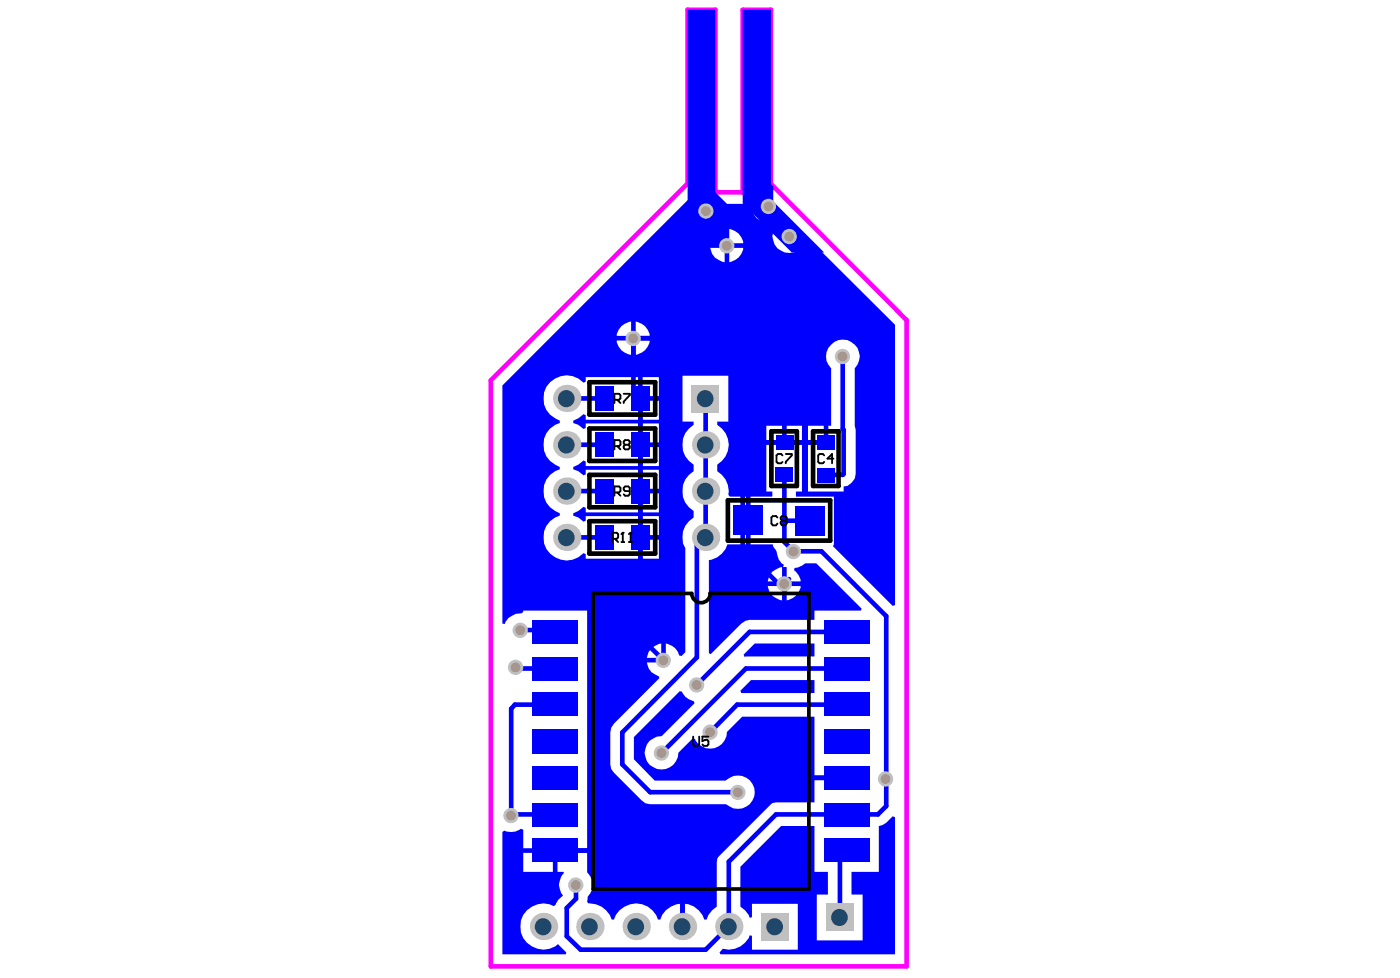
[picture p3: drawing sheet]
<svg xmlns="http://www.w3.org/2000/svg" width="288mm" height="201mm" viewBox="0 0 288 201" stroke-linecap="round" stroke-linejoin="round" font-family="sans-serif">
<path d="M141.4 2h5.7v37.5h5.6v-37.5h5.8v35.8l27.9 28v132.9h-85.5v-120.5l40.5-40.5z" fill="none" stroke="#f0f" stroke-width=".95"/>
<g fill="#a6968d">
<circle cx="162.3" cy="48.6" r="1"/>
<circle cx="158" cy="42.4" r="1"/>
<circle cx="149.4" cy="50.5" r="1"/>
<circle cx="145.1" cy="43.4" r="1"/>
<circle cx="136.4" cy="135.8" r="1"/>
<circle cx="143.2" cy="140.8" r="1"/>
<circle cx="173.2" cy="73.3" r="1"/>
<circle cx="130.2" cy="69.6" r="1"/>
<circle cx="161.2" cy="120.1" r="1"/>
<circle cx="163.1" cy="113.4" r="1"/>
<circle cx="182.1" cy="160.2" r="1"/>
<circle cx="151.7" cy="162.9" r="1"/>
<circle cx="118.4" cy="182" r="1"/>
<circle cx="105.1" cy="167.7" r="1"/>
<circle cx="107" cy="129.6" r="1"/>
<circle cx="106" cy="137.2" r="1"/>
<circle cx="146" cy="150.5" r="1"/>
<circle cx="136" cy="154.8" r="1"/>
</g>
<g fill="#00f">
<path d="M141.4 2h5.7v37.5l2.4 2.4v8.6h-6.2l-1.9-1.9z"/>
<path d="M155.2 132.3h12.3v2.7l-14.4 .1-.2-.5z"/>
<path d="M154.4 139.8h13.1v2.7h-15.1l-.2-.5z"/>
<path d="M152.7 2h5.8v35.8l.5 .5v3.1l10.5 10.5h-6.7l-10.1-10.1z"/>
<path d="M160.6 169.8h6.9v9.5h2.7v4.6h-2.3v9.5h9.5v-9.5h-2.3v-4.6h5.6v-9.5l.8-.2 .7-.4 1.4-1.4 .4 .2v28.2h-35.9l-.1-.4 .6-.7a4.6 4.6 0 0 0 5.5-2.8l.5 .1v2.9h9.4v-9.5h-9.4v2.8l-.5 .1-.1-.6-.8-.9-1-.8v-8.2z"/>
<path d="M142.9 39.5l-39.6 39.8v48.9l.5 .1a3.6 3.6 0 0 1 3.4-2.2l.4-.3v-.3h13.1v48.9h-13.1v-3.8l-.5-.2a3.3 3.3 0 0 1-3.4 .4l-.4 .3v25.1h13l.1-.4-1.7-1.7a4.7 4.7 0 0 1-7.7-3.1 4.7 4.7 0 0 1 6.9-4.7l.3-.3 .6-1 1-.9a3.3 3.3 0 0 1 .2-4.6l-.1-.2h-1.3v-3.9h6.1v3.9a3.6 3.6 0 0 1 .1 5.1l-.1 1.1 .3 .2a4.7 4.7 0 0 1 4.8 3.4h.4a4.7 4.7 0 0 1 4.6-3.4 4.7 4.7 0 0 1 4.5 3.4h.5a4.6 4.6 0 0 1 4.1-3.3v4.7h.9v-4.7a4.5 4.5 0 0 1 4 3.3h.5l.4-1 .7-.9 1-.8v-9.2l.2-1 .5-.7 9.8-9.9 .7-.4 1-.2h7.9v-4.6h6.6v-1h-6.6v-12h-14.9l-3.1 3.1a3.4 3.4 0 0 1-2.7 3.4 3.4 3.4 0 0 1-3.9-2l-.5-.1-2.9 3a3.5 3.5 0 0 1-3.5 3.5 3.5 3.5 0 0 1-3.4-3.5 3.5 3.5 0 0 1 3.5-3.4l6.7-6.8-.2-.5a3.2 3.2 0 0 1-2.4-1.9l-.4-.1-9.5 9.4v4.6l4.3 4.4h14.7a3.5 3.5 0 0 1 4.9 0 3.5 3.5 0 0 1 0 4.9 3.5 3.5 0 0 1-4.9 0h-15.6l-1-.2-.7-.6-5.8-5.7-.5-.8-.2-.9v-6.6l.2-1 .5-.8 9.4-9.4-.1-.3a3.3 3.3 0 0 1-2.5-2.9h3.4v-.5h.5v-3.4a3.5 3.5 0 0 1 2.8 2.5l.4 .1 .8-.8v-21.4a4.6 4.6 0 0 1 1.7-6.3v-1.3a4.8 4.8 0 0 1 0-8.2v-1.4a4.8 4.8 0 0 1 0-8.2v-.6h-2.3v-9.4h9.5v9.4h-2.3v.6a4.7 4.7 0 0 1 0 8.2v1.4a4.7 4.7 0 0 1 2.3 4.8l.2 .4h3.4v9.8h-3.8a4.7 4.7 0 0 1-3.8 3.3v19.1l.3 .2 6.3-6.3 .9-.6 .8-.2h13.4v-1.9h9.5l.2-.3-9.3-9.4h-2.2a4.9 4.9 0 0 1-2.3 1l-.1 .5a3.1 3.1 0 0 1 1.3 2.2h-2.8v-2.9h-.8l.2-.5a3.2 3.2 0 0 1-1.5-2.7l-.7-1-.1-.5h-4.6v-9.8l4.5-.1v-.9h-1.2v-9.7h7.3v9.7h-1.2v1h7.8v9.8l-.2 .4 12.3 12.3 .4-.2v-57.6l-17.9-17.8-.4 .1a3.4 3.4 0 0 1-3.8 2.9 3.4 3.4 0 0 1-3.1-3.6 3.4 3.4 0 0 1 3.5-3.2l-.9-1h-.5a3.4 3.4 0 0 1-4.2 1.4 3.4 3.4 0 0 1-2.1-4l-.4-.3-.6 .5-.9 .1h-4l-.3 .5 .1 .5h-6.7a3.2 3.2 0 0 1 2.5-2.9l.3-.5zM141.8 43.8h2.9v3a3.3 3.3 0 0 1-2.9-3zM145.7 43.8h2.8a3.3 3.3 0 0 1-2.8 3zM147 48l1.5-.8 .5-.1v2.9h-3l.4-1.2zM150 47.1a3.3 3.3 0 0 1 2.8 2.9h-2.8zM146 51h3v2.9a3.3 3.3 0 0 1-3-2.9zM150 51h2.8a3.3 3.3 0 0 1-2.8 2.9zM127.8 67.1l.6-.5 1.4-.5v3h-3v-.4l.4-.9zM130.7 66.1a3.3 3.3 0 0 1 2.9 3h-2.9zM126.8 70h3v3a3.3 3.3 0 0 1-3-3zM130.7 70h2.9a3.3 3.3 0 0 1-2.9 3zM113.1 78.6a4.7 4.7 0 0 1 6.9 .1l.4-.2v-1h10.8v8.8h-10.8v-1l-.4-.1-1.1 .8-1 .5v.5l1 .3 1.1 .9 .4-.2v-.9h10.8v8.7h-10.8v-.9l-.4-.2-1.1 .8-1 .5v.5l1 .4 1.1 .8 .4-.2v-.9h10.8v8.8h-10.8v-1l-.4-.2-1.1 .9-1 .4v.5l1 .4 1.1 .9 .4-.2v-1h10.8v8.8h-10.8v-1l-.4-.2a4.7 4.7 0 0 1-7.5-.7 4.7 4.7 0 0 1 2.6-7v-.5a4.7 4.7 0 0 1-3.3-4.5 4.7 4.7 0 0 1 3.3-4.5v-.5a4.7 4.7 0 0 1-3.3-4.5 4.7 4.7 0 0 1 3.3-4.5v-.5a4.7 4.7 0 0 1-2-7.9zM132.1 77.5h3.4v3.9h-3.4zM132.1 82.4h3.4v3.9h-3.4zM157.6 87.5h3.2v3h-3.2zM161.8 87.5h3.1v3h-3.1zM166.1 87.5h3.3v3h-3.3zM132.1 87.1h3.4v3.9h-3.4zM132.1 91.9h3.4v3.9h-3.4zM132.1 96.6h3.4v3.9h-3.4zM170.9 70.9a3.4 3.4 0 0 1 4.9 0 3.4 3.4 0 0 1 0 4.8v11.8l.1 .9v9a2.81 2.81 0 0 1-2.4 2.6v1.1h-7.4v-9.7h3.8v-.4h.4v-3.5h.6v-11.8a3.3 3.3 0 0 1 0-4.8zM132.1 101.4h3.4v4h-3.4zM132.1 106.1h3.4v3.9h-3.4zM132.1 111h3.4v3.9h-3.4zM158.8 117.5l1.5-.8 .5-.1v2.9h-2.9l.3-1.2zM157.9 120.5h2.9v2.9a3.3 3.3 0 0 1-2.9-2.9zM161.8 120.5h2.8a3.3 3.3 0 0 1-2.8 2.9zM134 133.3l1.5-.9 .5-.1v3h-3l.4-1.3zM107.6 175.4h6.1v3.9h-6.1z"/>
</g>
<g fill="none" stroke="#00f" stroke-width=".95">
<path d="M173.3 73.3v14.9l.2 .2v9l-.2 .2h-3.4M116.5 91.4h7.7M116.5 81.9h7.7M145.1 81.9v28.6l-1.8 1.7v23l-15.3 15.4v6.6l5.7 5.7h18.1M152.7 91h17.2M161.3 97.6v13.8l1.9 2h5.7l13.3 13.3v39l-1.7 1.8h-20.9l-9.7 9.7v13.3l-4.8 4.8h-25.7l-2.9-2.8v-5.8l1.9-1.9v-2.9M116.5 101h7.7M116.5 110.5h7.7M161.3 107.1h5.2M162.2 119.1l-.9 .9h-1.3l-7.3-7.3v-35.6l-7.5-7.6h-15v10.9l1.5 1.5v49.1l.4 .4M106.1 137.2l.2 .2h7.9M107 129.5h6.8l.4 .4"/>
<path d="M132.1 131.4v5.7l-7.6 7.4v30.4M132.1 131.4l4.3 4.3M174.1 137.4h-20.7l-17.3 17.4M174.1 129.9h-20l-10.8 10.9M114.2 144.9h-8.3l-.8 .8v21.9l.2-.1h8.9M174.1 159.9h-10.8l-16.3 16.3h-6.7M174.1 144.9h-22.5l-5.6 5.6M114.2 174.9h24.8l1.3 1.3M140.3 176.2v14.3M174.1 174.9l-1.4 1.4v12.3"/>
</g>
<circle cx="162.3" cy="48.6" r="1.57" fill="#c0c0c0"/>
<circle cx="162.3" cy="48.6" r="1" fill="#a6968d"/>
<circle cx="158" cy="42.4" r="1.57" fill="#c0c0c0"/>
<circle cx="158" cy="42.4" r="1" fill="#a6968d"/>
<circle cx="149.4" cy="50.5" r="1.57" fill="#c0c0c0"/>
<circle cx="149.4" cy="50.5" r="1" fill="#a6968d"/>
<circle cx="145.1" cy="43.4" r="1.57" fill="#c0c0c0"/>
<circle cx="145.1" cy="43.4" r="1" fill="#a6968d"/>
<circle cx="136.4" cy="135.8" r="1.57" fill="#c0c0c0"/>
<circle cx="136.4" cy="135.8" r="1" fill="#a6968d"/>
<circle cx="143.2" cy="140.8" r="1.57" fill="#c0c0c0"/>
<circle cx="143.2" cy="140.8" r="1" fill="#a6968d"/>
<circle cx="173.2" cy="73.3" r="1.57" fill="#c0c0c0"/>
<circle cx="173.2" cy="73.3" r="1" fill="#a6968d"/>
<circle cx="130.2" cy="69.6" r="1.57" fill="#c0c0c0"/>
<circle cx="130.2" cy="69.6" r="1" fill="#a6968d"/>
<circle cx="161.2" cy="120.1" r="1.57" fill="#c0c0c0"/>
<circle cx="161.2" cy="120.1" r="1" fill="#a6968d"/>
<circle cx="163.1" cy="113.4" r="1.57" fill="#c0c0c0"/>
<circle cx="163.1" cy="113.4" r="1" fill="#a6968d"/>
<circle cx="182.1" cy="160.2" r="1.57" fill="#c0c0c0"/>
<circle cx="182.1" cy="160.2" r="1" fill="#a6968d"/>
<circle cx="151.7" cy="162.9" r="1.57" fill="#c0c0c0"/>
<circle cx="151.7" cy="162.9" r="1" fill="#a6968d"/>
<circle cx="118.4" cy="182" r="1.57" fill="#c0c0c0"/>
<circle cx="118.4" cy="182" r="1" fill="#a6968d"/>
<circle cx="105.1" cy="167.7" r="1.57" fill="#c0c0c0"/>
<circle cx="105.1" cy="167.7" r="1" fill="#a6968d"/>
<circle cx="107" cy="129.6" r="1.57" fill="#c0c0c0"/>
<circle cx="107" cy="129.6" r="1" fill="#a6968d"/>
<circle cx="106" cy="137.2" r="1.57" fill="#c0c0c0"/>
<circle cx="106" cy="137.2" r="1" fill="#a6968d"/>
<circle cx="146" cy="150.5" r="1.57" fill="#c0c0c0"/>
<circle cx="146" cy="150.5" r="1" fill="#a6968d"/>
<circle cx="136" cy="154.8" r="1.57" fill="#c0c0c0"/>
<circle cx="136" cy="154.8" r="1" fill="#a6968d"/>
<circle cx="149.9" cy="190.5" r="2.81" fill="#c0c0c0"/>
<circle cx="149.7" cy="190.5" r="1.74" fill="#1f4769"/>
<circle cx="111.8" cy="190.5" r="2.81" fill="#c0c0c0"/>
<circle cx="111.7" cy="190.5" r="1.74" fill="#1f4769"/>
<path d="M169.9 185.8h5.6v5.7h-5.6z" fill-rule="evenodd" fill="#c0c0c0"/>
<circle cx="172.6" cy="188.6" r="1.74" fill="#1f4769"/>
<circle cx="130.8" cy="190.5" r="2.81" fill="#c0c0c0"/>
<circle cx="130.7" cy="190.5" r="1.74" fill="#1f4769"/>
<circle cx="140.3" cy="190.5" r="2.81" fill="#c0c0c0"/>
<circle cx="140.2" cy="190.5" r="1.74" fill="#1f4769"/>
<circle cx="145.1" cy="91.4" r="2.81" fill="#c0c0c0"/>
<circle cx="145" cy="91.5" r="1.74" fill="#1f4769"/>
<circle cx="121.3" cy="190.5" r="2.81" fill="#c0c0c0"/>
<circle cx="121.2" cy="190.5" r="1.74" fill="#1f4769"/>
<circle cx="116.5" cy="91.4" r="2.81" fill="#c0c0c0"/>
<circle cx="116.4" cy="91.5" r="1.74" fill="#1f4769"/>
<circle cx="145.1" cy="110.5" r="2.81" fill="#c0c0c0"/>
<circle cx="145" cy="110.5" r="1.74" fill="#1f4769"/>
<circle cx="145.1" cy="101" r="2.81" fill="#c0c0c0"/>
<circle cx="145" cy="101" r="1.74" fill="#1f4769"/>
<circle cx="116.5" cy="110.5" r="2.81" fill="#c0c0c0"/>
<circle cx="116.4" cy="110.5" r="1.74" fill="#1f4769"/>
<circle cx="116.5" cy="101" r="2.81" fill="#c0c0c0"/>
<circle cx="116.4" cy="101" r="1.74" fill="#1f4769"/>
<path d="M142.2 79.2h5.7v5.6h-5.7z" fill-rule="evenodd" fill="#c0c0c0"/>
<circle cx="145" cy="82" r="1.74" fill="#1f4769"/>
<circle cx="116.5" cy="81.9" r="2.81" fill="#c0c0c0"/>
<circle cx="116.4" cy="82" r="1.74" fill="#1f4769"/>
<path d="M156.5 187.7h5.6v5.7h-5.6z" fill-rule="evenodd" fill="#c0c0c0"/>
<circle cx="159.3" cy="190.5" r="1.74" fill="#1f4769"/>
<g fill="#00f">
<path d="M169.5 172.4h9.4v4.9h-9.4z" fill-rule="evenodd"/>
<path d="M169.5 165.1h9.4v4.8h-9.4z" fill-rule="evenodd"/>
<path d="M169.5 157.5h9.4v4.9h-9.4z" fill-rule="evenodd"/>
<path d="M169.5 149.9h9.4v5h-9.4z" fill-rule="evenodd"/>
<path d="M169.5 142.4h9.4v4.9h-9.4z" fill-rule="evenodd"/>
<path d="M169.5 135.1h9.4v4.8h-9.4z" fill-rule="evenodd"/>
<path d="M169.5 127.5h9.4v4.9h-9.4z" fill-rule="evenodd"/>
<path d="M163.6 104.1h6v6h-6z" fill-rule="evenodd"/>
<path d="M159.5 96.1h3.5v3h-3.5z" fill-rule="evenodd"/>
<path d="M168.1 96.2h3.6v3h-3.6z" fill-rule="evenodd"/>
<path d="M159.6 89.4h3.5v3h-3.5z" fill-rule="evenodd"/>
<path d="M168 89.5h3.6v3h-3.6z" fill-rule="evenodd"/>
<path d="M150.9 104h6v6h-6z" fill-rule="evenodd"/>
<path d="M129.8 89h3.8v4.9h-3.8z" fill-rule="evenodd"/>
<path d="M109.5 172.4h9.3v4.9h-9.3z" fill-rule="evenodd"/>
<path d="M109.5 165.1h9.3v4.8h-9.3z" fill-rule="evenodd"/>
<path d="M109.5 157.5h9.3v4.9h-9.3z" fill-rule="evenodd"/>
<path d="M109.5 149.9h9.3v5h-9.3z" fill-rule="evenodd"/>
<path d="M109.5 142.4h9.3v4.9h-9.3z" fill-rule="evenodd"/>
<path d="M109.5 135.1h9.3v4.8h-9.3z" fill-rule="evenodd"/>
<path d="M109.5 127.5h9.3v4.9h-9.3z" fill-rule="evenodd"/>
<path d="M122.3 89h3.8v4.9h-3.8z" fill-rule="evenodd"/>
<path d="M129.8 108h3.8v5h-3.8z" fill-rule="evenodd"/>
<path d="M129.8 98.5h3.8v4.9h-3.8z" fill-rule="evenodd"/>
<path d="M122.3 108h3.8v5h-3.8z" fill-rule="evenodd"/>
<path d="M122.3 98.5h3.8v4.9h-3.8z" fill-rule="evenodd"/>
<path d="M129.8 79.4h3.8v5h-3.8z" fill-rule="evenodd"/>
<path d="M122.3 79.4h3.8v5h-3.8z" fill-rule="evenodd"/>
</g>
<path d="M146 122h20.3v60.8h-44.3v-60.8h20.2a1.9 1.9 0 0 0 1.9 1.9 1.9 1.9 0 0 0 1.9-1.9" fill="none" stroke="#000" stroke-width=".76"/>
<path d="M121.2 78.6h13.5v6.7h-13.5zM121.2 88.1h13.5v6.7h-13.5zM121.2 97.6h13.5v6.7h-13.5zM158.6 88.7h5.3v11.2h-5.3zM167.2 88.7h5.2v11.2h-5.2zM121.2 107.2h13.5v6.6h-13.5zM149.7 102.9h21v8.3h-21z" fill="none" stroke="#000" stroke-width=".95"/>
<g fill="none" stroke="#000" stroke-width=".38">
<path d="M126.3 82.2h1l.3-.3v-.6l-.3-.3h-1v1.9M126.3 91.7h1l.3-.3v-.6l-.3-.3h-1v1.9M126.9 91.7l.7 .7M126.9 82.2l.7 .7M128.2 81h1.3v.3l-1.3 1.3v.3M128.5 91.4l-.3-.2v-.4l.3-.3h.7l.3 .3v.4l-.3 .2M128.5 91.4l-.3 .3v.4l.3 .3h.7l.3-.3v-.4l-.3-.3M128.5 91.4h.7M160.9 93.6l-.3-.3h-.7l-.2 .3v1.4l.2 .3h.7l.3-.3M161.6 93.3h1.2v.3l-1.2 1.4v.3M169.5 93.6l-.3-.3h-.7l-.3 .3v1.4l.3 .3h.7l.3-.3M171.4 94.3h-1.3l1-1v2"/>
<path d="M125.9 110.8h.9l.3-.3v-.7l-.3-.3h-.9v1.9M126.3 101.3h1l.3-.3v-.7l-.3-.3h-1v1.9M126.4 110.8l.7 .6M126.9 101.3l.7 .6M127.8 109.8l.3-.3v1.9M127.8 111.4h.5M129.3 111.4h.7M129.3 109.8l.4-.3v1.9M129.5 101h-1l-.3-.3v-.4l.3-.3h.7l.3 .3v1.3l-.3 .3h-.7l-.3-.3M159.9 106.4l-.3-.3h-.7l-.3 .3v1.2l.3 .4h.7l.3-.4M160.8 107.1l-.3-.4v-.3l.3-.3h.7l.3 .3v.3l-.3 .4M160.8 107.1l-.3 .3v.2l.3 .4h.7l.3-.4v-.2l-.3-.3"/>
<path d="M160.8 107.1h.7M142.5 151.4v1.7l.3 .3h.7l.3-.3v-1.7M145.7 151.4h-1.3v1l.6-.3h.4l.3 .3v.7l-.3 .3h-.7l-.3-.3"/>
</g>
<g fill="#000">
<circle cx="128.1" cy="109.5" r=".19"/>
<circle cx="129.7" cy="109.5" r=".19"/>
</g>
</svg>
